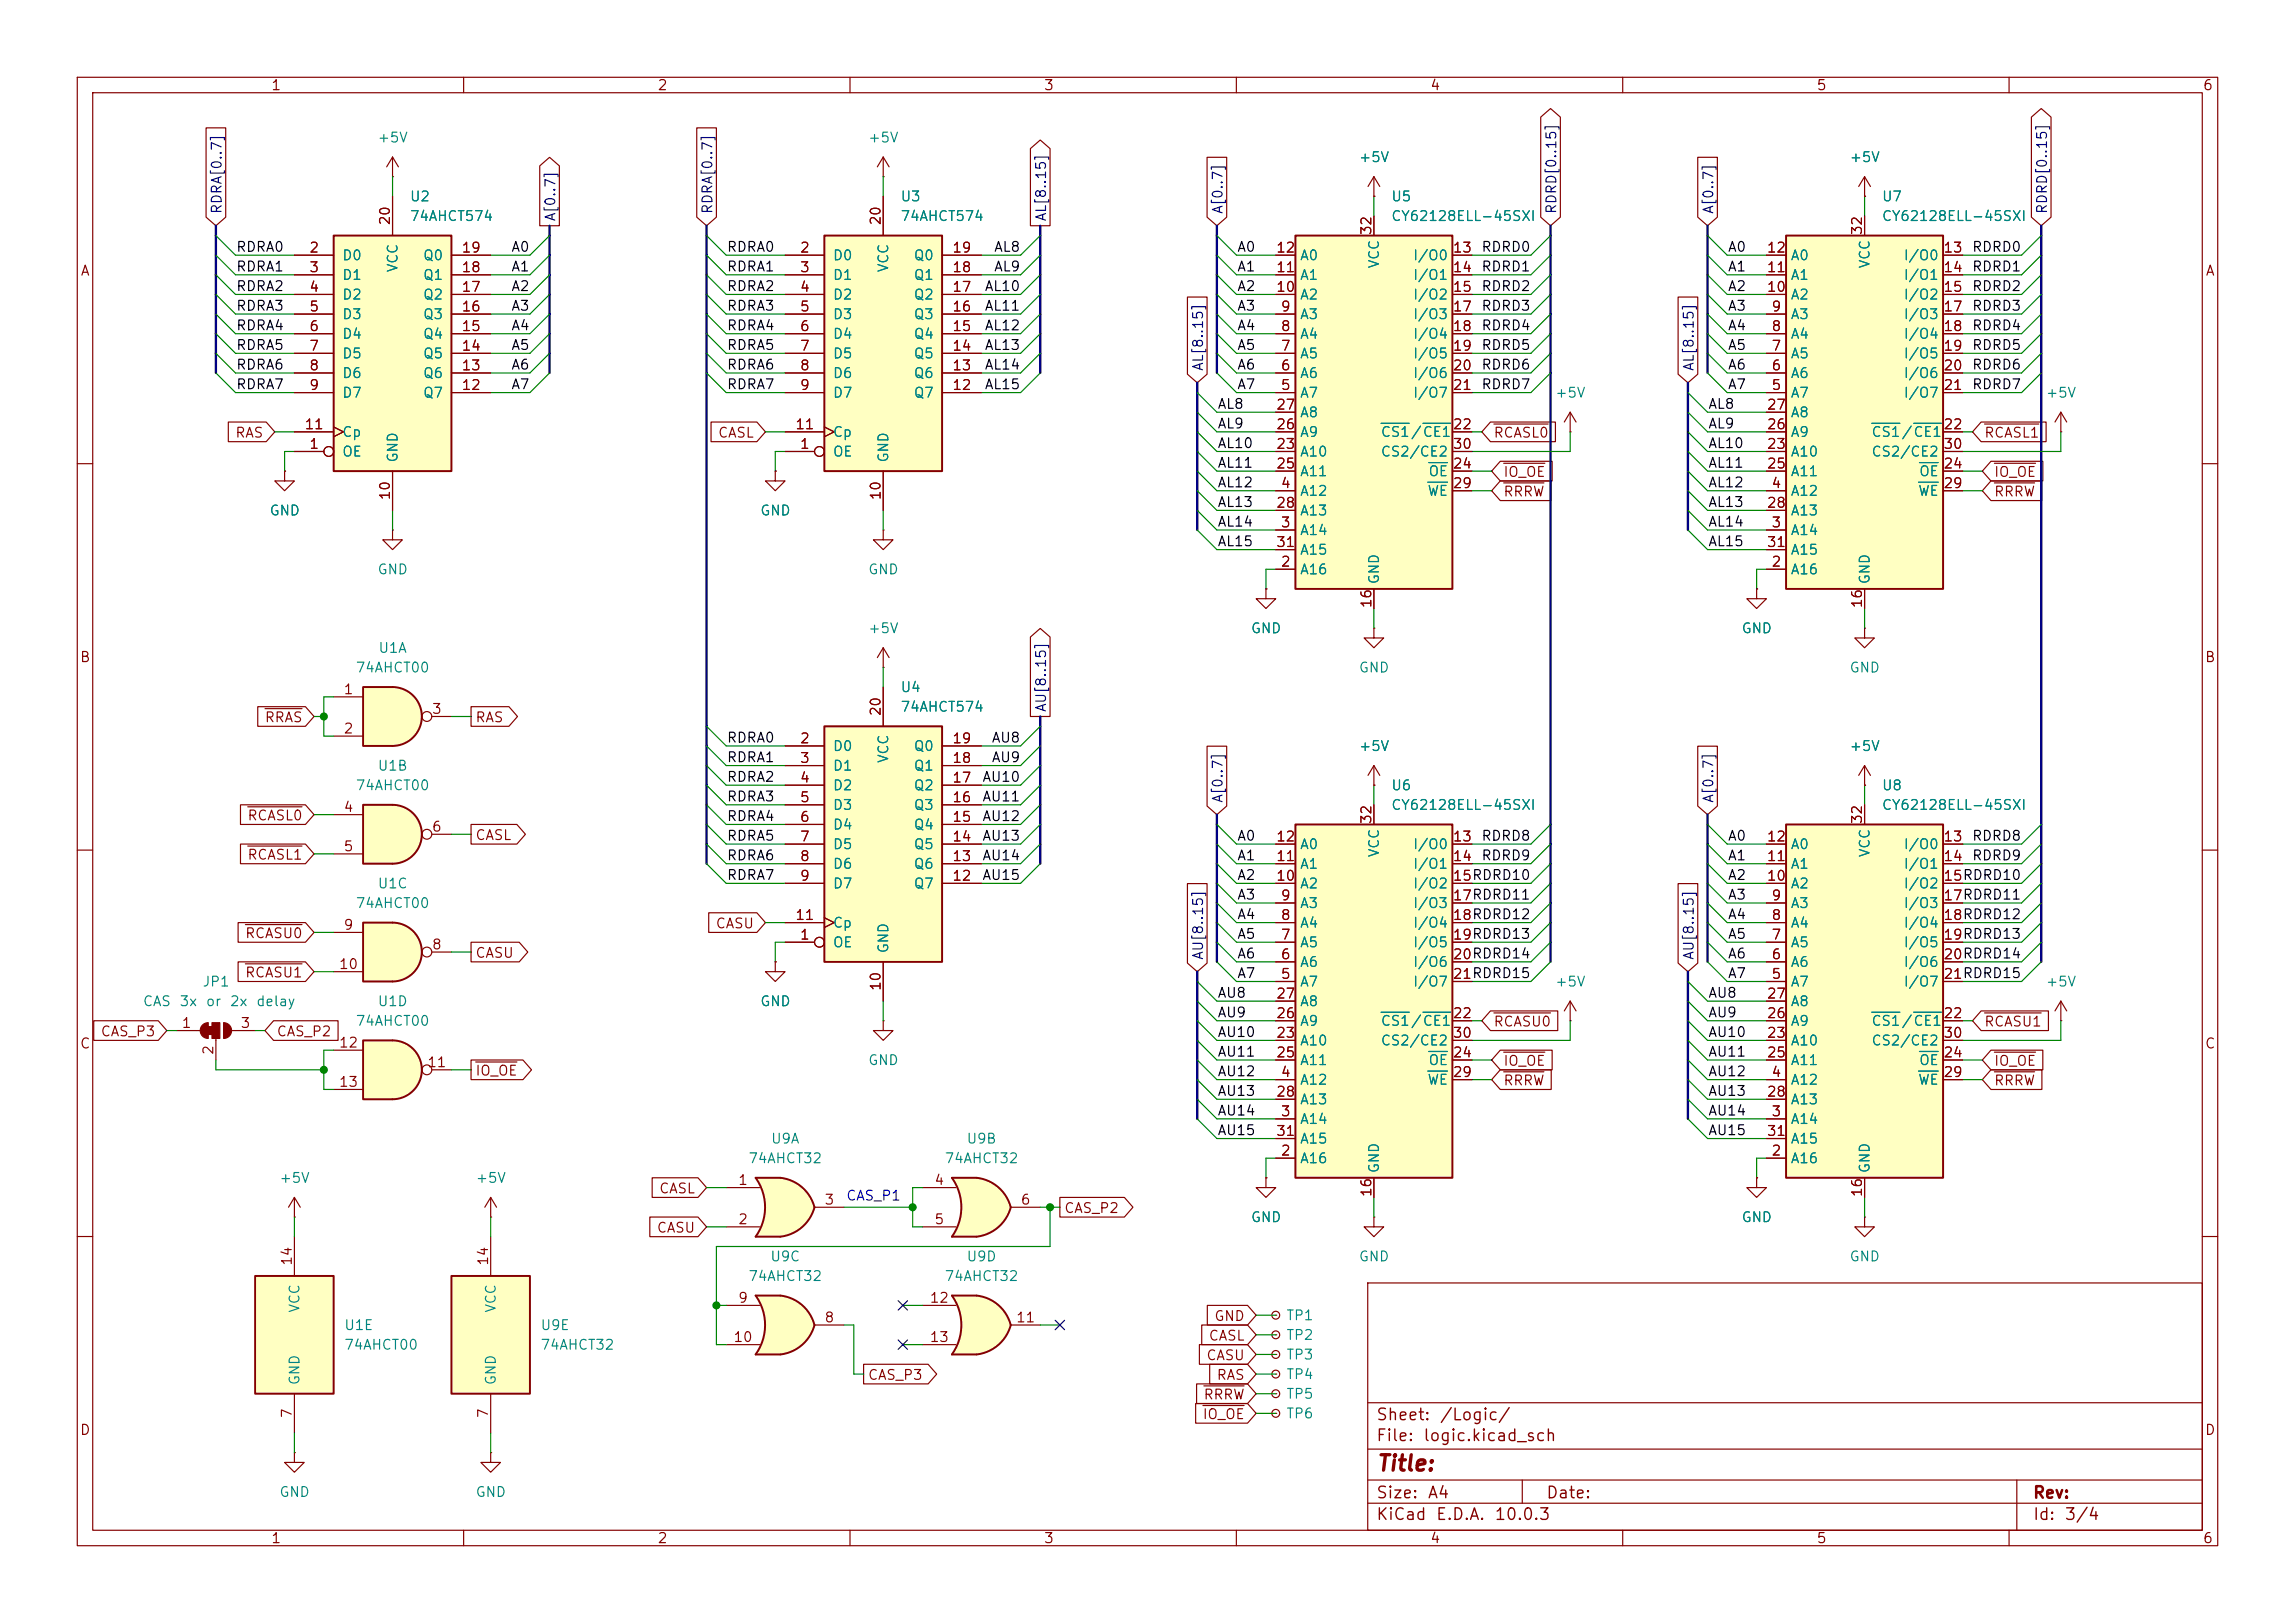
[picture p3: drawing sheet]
<svg xmlns="http://www.w3.org/2000/svg" width="297mm" height="210mm" viewBox="0 0 297 210" stroke-linecap="round" stroke-linejoin="round" font-family="sans-serif">
<defs><g id="words">
<text font-size="2" fill="#840000" x="178" y="190.8">Title:</text>
<g font-size="1.5" fill="#840000">
<text x="178" y="184.2">Sheet:</text>
<text x="186.2" y="184.2">/Logic/</text>
<text x="178" y="186.9">File:</text>
<text x="184.1" y="186.9">logic.kicad_sch</text>
<text x="178" y="197.1">KiCad</text>
<text x="178" y="194.3">Size:</text>
<text x="184.7" y="194.3">A4</text>
<text x="185.7" y="197.1">E.D.A.</text>
<text x="193.3" y="197.1">10.0.3</text>
<text x="200" y="194.3">Date:</text>
<text x="263" y="194.3">Rev:</text>
<text x="263" y="197.1">Id:</text>
<text x="267.1" y="197.1">3/4</text>
</g>
<g font-size="1.3" fill="#840000">
<text x="35" y="12">1</text>
<text x="85" y="12">2</text>
<text x="135" y="12">3</text>
<text x="185" y="12">4</text>
<text x="235" y="12">5</text>
<text x="285" y="12">6</text>
<text x="50.8" y="29.3" transform="rotate(-90 50.8 29.3)">20</text>
<text x="114.3" y="29.3" transform="rotate(-90 114.3 29.3)">20</text>
<text x="10.3" y="36">A</text>
<text x="39.9" y="33">2</text>
<text x="39.9" y="35.5">3</text>
<text x="59.6" y="35.5">18</text>
<text x="59.6" y="33">19</text>
<text x="103.4" y="33">2</text>
<text x="103.4" y="35.5">3</text>
<text x="123.1" y="35.5">18</text>
<text x="123.1" y="33">19</text>
<text x="165.1" y="35.5">11</text>
<text x="165.1" y="33">12</text>
<text x="177.8" y="30.5" transform="rotate(-90 177.8 30.5)">32</text>
<text x="187.9" y="33">13</text>
<text x="187.9" y="35.5">14</text>
<text x="228.6" y="35.5">11</text>
<text x="228.6" y="33">12</text>
<text x="241.3" y="30.5" transform="rotate(-90 241.3 30.5)">32</text>
<text x="251.4" y="33">13</text>
<text x="251.4" y="35.5">14</text>
<text x="285.3" y="36">A</text>
<text x="39.9" y="38.1">4</text>
<text x="39.9" y="40.6">5</text>
<text x="59.6" y="40.6">16</text>
<text x="59.6" y="38.1">17</text>
<text x="103.4" y="38.1">4</text>
<text x="103.4" y="40.6">5</text>
<text x="123.1" y="40.6">16</text>
<text x="123.1" y="38.1">17</text>
<text x="165.1" y="38.1">10</text>
<text x="165.7" y="40.6">9</text>
<text x="187.9" y="38.1">15</text>
<text x="187.9" y="40.6">17</text>
<text x="228.6" y="38.1">10</text>
<text x="229.2" y="40.6">9</text>
<text x="251.4" y="38.1">15</text>
<text x="251.4" y="40.6">17</text>
<text x="39.9" y="43.2">6</text>
<text x="39.9" y="45.7">7</text>
<text x="59.6" y="45.7">14</text>
<text x="59.6" y="43.2">15</text>
<text x="103.4" y="43.2">6</text>
<text x="103.4" y="45.7">7</text>
<text x="123.1" y="45.7">14</text>
<text x="123.1" y="43.2">15</text>
<text x="165.7" y="45.7">7</text>
<text x="165.7" y="43.2">8</text>
<text x="187.9" y="43.2">18</text>
<text x="187.9" y="45.7">19</text>
<text x="229.2" y="45.7">7</text>
<text x="229.2" y="43.2">8</text>
<text x="251.4" y="43.2">18</text>
<text x="251.4" y="45.7">19</text>
<text x="39.9" y="48.2">8</text>
<text x="39.9" y="50.8">9</text>
<text x="59.6" y="50.8">12</text>
<text x="59.6" y="48.2">13</text>
<text x="103.4" y="48.2">8</text>
<text x="103.4" y="50.8">9</text>
<text x="123.1" y="50.8">12</text>
<text x="123.1" y="48.2">13</text>
<text x="165.1" y="53.3">27</text>
<text x="165.7" y="50.8">5</text>
<text x="165.7" y="48.2">6</text>
<text x="187.9" y="48.2">20</text>
<text x="187.9" y="50.8">21</text>
<text x="228.6" y="53.3">27</text>
<text x="229.2" y="50.8">5</text>
<text x="229.2" y="48.2">6</text>
<text x="251.4" y="48.2">20</text>
<text x="251.4" y="50.8">21</text>
<text x="30.4" y="56.9">RAS</text>
<text x="39.3" y="55.9">11</text>
<text x="39.9" y="58.4">1</text>
<text x="92.8" y="56.9">CASL</text>
<text x="102.8" y="55.9">11</text>
<text x="103.4" y="58.4">1</text>
<text x="165.1" y="58.4">23</text>
<text x="165.1" y="55.9">26</text>
<text x="187.9" y="55.9">22</text>
<text x="187.9" y="58.4">30</text>
<text x="193.2" y="56.9">RCASL0</text>
<text x="228.6" y="58.4">23</text>
<text x="228.6" y="55.9">26</text>
<text x="251.4" y="55.9">22</text>
<text x="251.4" y="58.4">30</text>
<text x="256.7" y="56.9">RCASL1</text>
<text x="50.8" y="64.8" transform="rotate(-90 50.8 64.8)">10</text>
<text x="114.3" y="64.8" transform="rotate(-90 114.3 64.8)">10</text>
<text x="165.1" y="60.9">25</text>
<text x="165.7" y="63.5">4</text>
<text x="187.9" y="60.9">24</text>
<text x="187.9" y="63.5">29</text>
<text x="194.5" y="62">IO_OE</text>
<text x="194.5" y="64.6">RRRW</text>
<text x="228.6" y="60.9">25</text>
<text x="229.2" y="63.5">4</text>
<text x="251.4" y="60.9">24</text>
<text x="251.4" y="63.5">29</text>
<text x="258" y="64.6">RRRW</text>
<text x="258" y="62">IO_OE</text>
<text x="165.1" y="66">28</text>
<text x="165.1" y="71.1">31</text>
<text x="165.7" y="68.6">3</text>
<text x="228.6" y="66">28</text>
<text x="228.6" y="71.1">31</text>
<text x="229.2" y="68.6">3</text>
<text x="165.7" y="73.6">2</text>
<text x="229.2" y="73.6">2</text>
<text x="177.8" y="78.8" transform="rotate(-90 177.8 78.8)">16</text>
<text x="241.3" y="78.8" transform="rotate(-90 241.3 78.8)">16</text>
<text x="10.3" y="86">B</text>
<text x="285.3" y="86">B</text>
<text x="34.2" y="93.8">RRAS</text>
<text x="44.4" y="90.1">1</text>
<text x="44.4" y="95.2">2</text>
<text x="55.8" y="92.7">3</text>
<text x="61.4" y="93.8">RAS</text>
<text x="114.3" y="92.8" transform="rotate(-90 114.3 92.8)">20</text>
<text x="103.4" y="96.5">2</text>
<text x="103.4" y="99">3</text>
<text x="103.4" y="101.6">4</text>
<text x="123.1" y="101.6">17</text>
<text x="123.1" y="99">18</text>
<text x="123.1" y="96.5">19</text>
<text x="31.9" y="106.5">RCASL0</text>
<text x="44.4" y="105.4">4</text>
<text x="55.8" y="107.9">6</text>
<text x="103.4" y="104.1">5</text>
<text x="103.4" y="106.7">6</text>
<text x="123.1" y="106.7">15</text>
<text x="123.1" y="104.1">16</text>
<text x="177.8" y="106.7" transform="rotate(-90 177.8 106.7)">32</text>
<text x="241.3" y="106.7" transform="rotate(-90 241.3 106.7)">32</text>
<text x="31.9" y="111.6">RCASL1</text>
<text x="44.4" y="110.5">5</text>
<text x="61.4" y="109">CASL</text>
<text x="103.4" y="109.2">7</text>
<text x="103.4" y="111.7">8</text>
<text x="123.1" y="111.7">13</text>
<text x="123.1" y="109.2">14</text>
<text x="165.1" y="111.7">11</text>
<text x="165.1" y="109.2">12</text>
<text x="187.9" y="109.2">13</text>
<text x="187.9" y="111.7">14</text>
<text x="228.6" y="111.7">11</text>
<text x="228.6" y="109.2">12</text>
<text x="251.4" y="109.2">13</text>
<text x="251.4" y="111.7">14</text>
<text x="102.8" y="119.4">11</text>
<text x="103.4" y="114.3">9</text>
<text x="123.1" y="114.3">12</text>
<text x="165.1" y="114.3">10</text>
<text x="165.7" y="119.4">8</text>
<text x="165.7" y="116.8">9</text>
<text x="187.9" y="114.3">15RDRD10</text>
<text x="187.9" y="116.8">17RDRD11</text>
<text x="187.9" y="119.4">18RDRD12</text>
<text x="187.9" y="114.3">15</text>
<text x="187.9" y="116.8">17</text>
<text x="187.9" y="119.4">18</text>
<text x="228.6" y="114.3">10</text>
<text x="229.2" y="119.4">8</text>
<text x="229.2" y="116.8">9</text>
<text x="251.4" y="114.3">15RDRD10</text>
<text x="251.4" y="116.8">17RDRD11</text>
<text x="251.4" y="119.4">18RDRD12</text>
<text x="251.4" y="114.3">15</text>
<text x="251.4" y="116.8">17</text>
<text x="251.4" y="119.4">18</text>
<text x="31.6" y="121.7">RCASU0</text>
<text x="43.8" y="125.7">10</text>
<text x="44.4" y="120.6">9</text>
<text x="55.8" y="123.2">8</text>
<text x="61.4" y="124.3">CASU</text>
<text x="92.5" y="120.4">CASU</text>
<text x="103.4" y="121.9">1</text>
<text x="165.7" y="124.4">6</text>
<text x="165.7" y="121.9">7</text>
<text x="187.9" y="121.9">19RDRD13</text>
<text x="187.9" y="124.4">20RDRD14</text>
<text x="187.9" y="121.9">19</text>
<text x="187.9" y="124.4">20</text>
<text x="229.2" y="124.4">6</text>
<text x="229.2" y="121.9">7</text>
<text x="251.4" y="121.9">19RDRD13</text>
<text x="251.4" y="124.4">20RDRD14</text>
<text x="251.4" y="121.9">19</text>
<text x="251.4" y="124.4">20</text>
<text x="31.6" y="126.8">RCASU1</text>
<text x="114.3" y="128.3" transform="rotate(-90 114.3 128.3)">10</text>
<text x="165.1" y="129.5">27</text>
<text x="165.7" y="127">5</text>
<text x="187.9" y="127">21RDRD15</text>
<text x="187.9" y="127">21</text>
<text x="228.6" y="129.5">27</text>
<text x="229.2" y="127">5</text>
<text x="251.4" y="127">21RDRD15</text>
<text x="251.4" y="127">21</text>
<text x="10.3" y="136">C</text>
<text x="12.9" y="134.4">CAS_P3</text>
<text x="23.4" y="133.3">1</text>
<text x="27.9" y="136.6" transform="rotate(-90 27.9 136.6)">2</text>
<text x="31" y="133.3">3</text>
<text x="35.7" y="134.4">CAS_P2</text>
<text x="43.8" y="135.9">12</text>
<text x="165.1" y="134.6">23</text>
<text x="165.1" y="137.1">25</text>
<text x="165.1" y="132.1">26</text>
<text x="187.9" y="132.1">22</text>
<text x="187.9" y="137.1">24</text>
<text x="187.9" y="134.6">30</text>
<text x="193.2" y="133.1">RCASU0</text>
<text x="228.6" y="134.6">23</text>
<text x="228.6" y="137.1">25</text>
<text x="228.6" y="132.1">26</text>
<text x="251.4" y="132.1">22</text>
<text x="251.4" y="137.1">24</text>
<text x="251.4" y="134.6">30</text>
<text x="256.7" y="133.1">RCASU1</text>
<text x="285.3" y="136">C</text>
<text x="43.8" y="140.9">13</text>
<text x="55.2" y="138.4">11</text>
<text x="61.4" y="139.5">IO_OE</text>
<text x="165.1" y="142.2">28</text>
<text x="165.7" y="139.7">4</text>
<text x="187.9" y="139.7">29</text>
<text x="194.5" y="140.8">RRRW</text>
<text x="194.5" y="138.2">IO_OE</text>
<text x="228.6" y="142.2">28</text>
<text x="229.2" y="139.7">4</text>
<text x="251.4" y="139.7">29</text>
<text x="258" y="138.2">IO_OE</text>
<text x="258" y="140.8">RRRW</text>
<text x="165.1" y="147.3">31</text>
<text x="165.7" y="149.8">2</text>
<text x="165.7" y="144.8">3</text>
<text x="228.6" y="147.3">31</text>
<text x="229.2" y="149.8">2</text>
<text x="229.2" y="144.8">3</text>
<text x="85.2" y="154.7">CASL</text>
<text x="95.4" y="153.6">1</text>
<text x="120.8" y="153.6">4</text>
<text x="177.8" y="155" transform="rotate(-90 177.8 155)">16</text>
<text x="241.3" y="155" transform="rotate(-90 241.3 155)">16</text>
<text x="84.9" y="159.8">CASU</text>
<text x="95.4" y="158.7">2</text>
<text x="106.6" y="156.2">3</text>
<text x="120.8" y="158.7">5</text>
<text x="132" y="156.2">6</text>
<text x="137.6" y="157.3">CAS_P2</text>
<text x="38.1" y="163.9" transform="rotate(-90 38.1 163.9)">14</text>
<text x="63.5" y="163.9" transform="rotate(-90 63.5 163.9)">14</text>
<text x="94.8" y="174">10</text>
<text x="95.4" y="168.9">9</text>
<text x="106.6" y="171.4">8</text>
<text x="120.2" y="168.9">12</text>
<text x="120.2" y="174">13</text>
<text x="131.4" y="171.4">11</text>
<text x="156.3" y="173.8">CASL</text>
<text x="157.1" y="171.2">GND</text>
<text x="112.2" y="178.9">CAS_P3</text>
<text x="156" y="176.3">CASU</text>
<text x="157.4" y="178.9">RAS</text>
<text x="10.3" y="186">D</text>
<text x="38.1" y="183.6" transform="rotate(-90 38.1 183.6)">7</text>
<text x="63.5" y="183.6" transform="rotate(-90 63.5 183.6)">7</text>
<text x="155.5" y="183.9">IO_OE</text>
<text x="155.7" y="181.4">RRRW</text>
<text x="285.3" y="186">D</text>
<text x="35" y="200">1</text>
<text x="85" y="200">2</text>
<text x="135" y="200">3</text>
<text x="185" y="200">4</text>
<text x="235" y="200">5</text>
<text x="285" y="200">6</text>
</g>
<g font-size="1.3" fill="#008484">
<text x="48.8" y="18.8">+5V</text>
<text x="112.3" y="18.8">+5V</text>
<text x="175.8" y="21.3">+5V</text>
<text x="239.3" y="21.3">+5V</text>
<text x="53" y="26.4">U2</text>
<text x="53" y="28.9">74AHCT574</text>
<text x="116.5" y="26.4">U3</text>
<text x="116.5" y="28.9">74AHCT574</text>
<text x="180" y="28.9">CY62128ELL-45SXI</text>
<text x="180" y="26.4">U5</text>
<text x="243.5" y="28.9">CY62128ELL-45SXI</text>
<text x="243.5" y="26.4">U7</text>
<text x="44.2" y="34">D0</text>
<text x="51.8" y="35.3" transform="rotate(-90 51.8 35.3)">VCC</text>
<text x="54.7" y="34">Q0</text>
<text x="107.7" y="34">D0</text>
<text x="115.3" y="35.3" transform="rotate(-90 115.3 35.3)">VCC</text>
<text x="118.2" y="34">Q0</text>
<text x="168.1" y="34">A0</text>
<text x="178.8" y="34.8" transform="rotate(-90 178.8 34.8)">VCC</text>
<text x="182.8" y="34">I/O0</text>
<text x="231.6" y="34">A0</text>
<text x="242.3" y="34.8" transform="rotate(-90 242.3 34.8)">VCC</text>
<text x="246.3" y="34">I/O0</text>
<text x="44.2" y="36.5">D1</text>
<text x="44.2" y="39.1">D2</text>
<text x="44.2" y="41.6">D3</text>
<text x="54.7" y="41.6">Q3</text>
<text x="54.7" y="39.1">Q2</text>
<text x="54.7" y="36.5">Q1</text>
<text x="107.7" y="36.5">D1</text>
<text x="107.7" y="39.1">D2</text>
<text x="107.7" y="41.6">D3</text>
<text x="118.2" y="41.6">Q3</text>
<text x="118.2" y="39.1">Q2</text>
<text x="118.2" y="36.5">Q1</text>
<text x="168.1" y="41.6">A3</text>
<text x="168.1" y="39.1">A2</text>
<text x="168.1" y="36.5">A1</text>
<text x="182.8" y="36.5">I/O1</text>
<text x="182.8" y="39.1">I/O2</text>
<text x="182.8" y="41.6">I/O3</text>
<text x="231.6" y="41.6">A3</text>
<text x="231.6" y="39.1">A2</text>
<text x="231.6" y="36.5">A1</text>
<text x="246.3" y="36.5">I/O1</text>
<text x="246.3" y="39.1">I/O2</text>
<text x="246.3" y="41.6">I/O3</text>
<text x="44.2" y="44.2">D4</text>
<text x="44.2" y="46.7">D5</text>
<text x="54.7" y="46.7">Q5</text>
<text x="54.7" y="44.2">Q4</text>
<text x="107.7" y="44.2">D4</text>
<text x="107.7" y="46.7">D5</text>
<text x="118.2" y="46.7">Q5</text>
<text x="118.2" y="44.2">Q4</text>
<text x="168.1" y="46.7">A5</text>
<text x="168.1" y="44.2">A4</text>
<text x="182.8" y="44.2">I/O4</text>
<text x="182.8" y="46.7">I/O5</text>
<text x="231.6" y="46.7">A5</text>
<text x="231.6" y="44.2">A4</text>
<text x="246.3" y="44.2">I/O4</text>
<text x="246.3" y="46.7">I/O5</text>
<text x="44.2" y="49.2">D6</text>
<text x="44.2" y="51.8">D7</text>
<text x="54.7" y="51.8">Q7</text>
<text x="54.7" y="49.2">Q6</text>
<text x="107.7" y="49.2">D6</text>
<text x="107.7" y="51.8">D7</text>
<text x="118.2" y="51.8">Q7</text>
<text x="118.2" y="49.2">Q6</text>
<text x="168.1" y="51.8">A7</text>
<text x="168.1" y="49.2">A6</text>
<text x="182.8" y="49.2">I/O6</text>
<text x="182.8" y="51.8">I/O7</text>
<text x="201.2" y="51.8">+5V</text>
<text x="231.6" y="51.8">A7</text>
<text x="231.6" y="49.2">A6</text>
<text x="246.3" y="49.2">I/O6</text>
<text x="246.3" y="51.8">I/O7</text>
<text x="264.7" y="51.8">+5V</text>
<text x="44.2" y="59.4">OE</text>
<text x="44.2" y="56.9">Cp</text>
<text x="51.8" y="59.9" transform="rotate(-90 51.8 59.9)">GND</text>
<text x="107.7" y="59.4">OE</text>
<text x="107.7" y="56.9">Cp</text>
<text x="115.3" y="59.9" transform="rotate(-90 115.3 59.9)">GND</text>
<text x="168.1" y="59.4">A10</text>
<text x="168.1" y="56.9">A9</text>
<text x="168.1" y="54.3">A8</text>
<text x="178.6" y="56.9">CS1/CE1</text>
<text x="178.6" y="59.4">CS2/CE2</text>
<text x="231.6" y="59.4">A10</text>
<text x="231.6" y="56.9">A9</text>
<text x="231.6" y="54.3">A8</text>
<text x="242.1" y="56.9">CS1/CE1</text>
<text x="242.1" y="59.4">CS2/CE2</text>
<text x="168.1" y="64.5">A12</text>
<text x="168.1" y="61.9">A11</text>
<text x="184.6" y="64.5">WE</text>
<text x="184.8" y="61.9">OE</text>
<text x="231.6" y="64.5">A12</text>
<text x="231.6" y="61.9">A11</text>
<text x="248.1" y="64.5">WE</text>
<text x="248.3" y="61.9">OE</text>
<text x="34.8" y="67">GND</text>
<text x="98.3" y="67">GND</text>
<text x="168.1" y="69.6">A14</text>
<text x="168.1" y="67">A13</text>
<text x="231.6" y="69.6">A14</text>
<text x="231.6" y="67">A13</text>
<text x="48.8" y="74.6">GND</text>
<text x="112.3" y="74.6">GND</text>
<text x="168.1" y="74.6">A16</text>
<text x="168.1" y="72.1">A15</text>
<text x="178.8" y="75.7" transform="rotate(-90 178.8 75.7)">GND</text>
<text x="231.6" y="74.6">A16</text>
<text x="231.6" y="72.1">A15</text>
<text x="242.3" y="75.7" transform="rotate(-90 242.3 75.7)">GND</text>
<text x="112.3" y="82.3">+5V</text>
<text x="161.8" y="82.3">GND</text>
<text x="225.3" y="82.3">GND</text>
<text x="45.9" y="87.3">74AHCT00</text>
<text x="48.9" y="84.8">U1A</text>
<text x="116.5" y="89.9">U4</text>
<text x="175.8" y="87.3">GND</text>
<text x="239.3" y="87.3">GND</text>
<text x="116.5" y="92.4">74AHCT574</text>
<text x="48.8" y="100">U1B</text>
<text x="107.7" y="97.5">D0</text>
<text x="107.7" y="100">D1</text>
<text x="115.3" y="98.8" transform="rotate(-90 115.3 98.8)">VCC</text>
<text x="118.2" y="100">Q1</text>
<text x="118.2" y="97.5">Q0</text>
<text x="175.8" y="97.5">+5V</text>
<text x="239.3" y="97.5">+5V</text>
<text x="45.9" y="102.6">74AHCT00</text>
<text x="107.7" y="102.6">D2</text>
<text x="107.7" y="105.1">D3</text>
<text x="107.7" y="107.7">D4</text>
<text x="118.2" y="107.7">Q4</text>
<text x="118.2" y="105.1">Q3</text>
<text x="118.2" y="102.6">Q2</text>
<text x="180" y="105.1">CY62128ELL-45SXI</text>
<text x="180" y="102.6">U6</text>
<text x="243.5" y="105.1">CY62128ELL-45SXI</text>
<text x="243.5" y="102.6">U8</text>
<text x="107.7" y="110.2">D5</text>
<text x="107.7" y="112.7">D6</text>
<text x="118.2" y="112.7">Q6</text>
<text x="118.2" y="110.2">Q5</text>
<text x="168.1" y="112.7">A1</text>
<text x="168.1" y="110.2">A0</text>
<text x="178.8" y="111" transform="rotate(-90 178.8 111)">VCC</text>
<text x="182.8" y="110.2">I/O0</text>
<text x="182.8" y="112.7">I/O1</text>
<text x="231.6" y="112.7">A1</text>
<text x="231.6" y="110.2">A0</text>
<text x="242.3" y="111" transform="rotate(-90 242.3 111)">VCC</text>
<text x="246.3" y="110.2">I/O0</text>
<text x="246.3" y="112.7">I/O1</text>
<text x="45.9" y="117.8">74AHCT00</text>
<text x="48.8" y="115.3">U1C</text>
<text x="107.7" y="115.3">D7</text>
<text x="118.2" y="115.3">Q7</text>
<text x="168.1" y="117.8">A3</text>
<text x="168.1" y="115.3">A2</text>
<text x="182.8" y="115.3">I/O2</text>
<text x="182.8" y="117.8">I/O3</text>
<text x="231.6" y="117.8">A3</text>
<text x="231.6" y="115.3">A2</text>
<text x="246.3" y="115.3">I/O2</text>
<text x="246.3" y="117.8">I/O3</text>
<text x="107.7" y="122.9">OE</text>
<text x="107.7" y="120.4">Cp</text>
<text x="115.3" y="123.4" transform="rotate(-90 115.3 123.4)">GND</text>
<text x="168.1" y="125.4">A6</text>
<text x="168.1" y="122.9">A5</text>
<text x="168.1" y="120.4">A4</text>
<text x="182.8" y="120.4">I/O4</text>
<text x="182.8" y="122.9">I/O5</text>
<text x="182.8" y="125.4">I/O6</text>
<text x="231.6" y="125.4">A6</text>
<text x="231.6" y="122.9">A5</text>
<text x="231.6" y="120.4">A4</text>
<text x="246.3" y="120.4">I/O4</text>
<text x="246.3" y="122.9">I/O5</text>
<text x="246.3" y="125.4">I/O6</text>
<text x="18.4" y="130.5">CAS</text>
<text x="23.1" y="130.5">3x</text>
<text x="26.1" y="128">JP1</text>
<text x="26.6" y="130.5">or</text>
<text x="29.7" y="130.5">2x</text>
<text x="33.1" y="130.5">delay</text>
<text x="48.8" y="130.5">U1D</text>
<text x="98.3" y="130.5">GND</text>
<text x="168.1" y="128">A7</text>
<text x="168.1" y="130.5">A8</text>
<text x="182.8" y="128">I/O7</text>
<text x="201.2" y="128">+5V</text>
<text x="231.6" y="128">A7</text>
<text x="231.6" y="130.5">A8</text>
<text x="246.3" y="128">I/O7</text>
<text x="264.7" y="128">+5V</text>
<text x="45.9" y="133.1">74AHCT00</text>
<text x="168.1" y="135.6">A10</text>
<text x="168.1" y="133.1">A9</text>
<text x="178.6" y="133.1">CS1/CE1</text>
<text x="178.6" y="135.6">CS2/CE2</text>
<text x="231.6" y="135.6">A10</text>
<text x="231.6" y="133.1">A9</text>
<text x="242.1" y="133.1">CS1/CE1</text>
<text x="242.1" y="135.6">CS2/CE2</text>
<text x="112.3" y="138.1">GND</text>
<text x="168.1" y="140.7">A12</text>
<text x="168.1" y="138.1">A11</text>
<text x="168.1" y="143.2">A13</text>
<text x="184.6" y="140.7">WE</text>
<text x="184.8" y="138.1">OE</text>
<text x="231.6" y="140.7">A12</text>
<text x="231.6" y="138.1">A11</text>
<text x="231.6" y="143.2">A13</text>
<text x="248.1" y="140.7">WE</text>
<text x="248.3" y="138.1">OE</text>
<text x="99.7" y="148.3">U9A</text>
<text x="125" y="148.3">U9B</text>
<text x="168.1" y="145.8">A14</text>
<text x="168.1" y="148.3">A15</text>
<text x="231.6" y="145.8">A14</text>
<text x="231.6" y="148.3">A15</text>
<text x="36.1" y="153.4">+5V</text>
<text x="61.5" y="153.4">+5V</text>
<text x="96.8" y="150.8">74AHCT32</text>
<text x="122.2" y="150.8">74AHCT32</text>
<text x="168.1" y="150.8">A16</text>
<text x="178.8" y="151.9" transform="rotate(-90 178.8 151.9)">GND</text>
<text x="231.6" y="150.8">A16</text>
<text x="242.3" y="151.9" transform="rotate(-90 242.3 151.9)">GND</text>
<text x="161.8" y="158.5">GND</text>
<text x="225.3" y="158.5">GND</text>
<text x="96.8" y="166.1">74AHCT32</text>
<text x="99.6" y="163.5">U9C</text>
<text x="122.2" y="166.1">74AHCT32</text>
<text x="125" y="163.5">U9D</text>
<text x="175.8" y="163.5">GND</text>
<text x="239.3" y="163.5">GND</text>
<text x="39.1" y="169.9" transform="rotate(-90 39.1 169.9)">VCC</text>
<text x="44.5" y="172.4">U1E</text>
<text x="64.5" y="169.9" transform="rotate(-90 64.5 169.9)">VCC</text>
<text x="69.9" y="172.4">U9E</text>
<text x="166.4" y="173.7">TP2</text>
<text x="166.4" y="171.2">TP1</text>
<text x="39.1" y="179.3" transform="rotate(-90 39.1 179.3)">GND</text>
<text x="44.5" y="175">74AHCT00</text>
<text x="64.5" y="179.3" transform="rotate(-90 64.5 179.3)">GND</text>
<text x="69.9" y="175">74AHCT32</text>
<text x="166.4" y="178.8">TP4</text>
<text x="166.4" y="176.2">TP3</text>
<text x="166.4" y="183.9">TP6</text>
<text x="166.4" y="181.3">TP5</text>
<text x="36.1" y="194">GND</text>
<text x="61.5" y="194">GND</text>
</g>
<g font-size="1.3" fill="#000084">
<text x="29" y="27.8" transform="rotate(-90 29 27.8)">RDRA[0..7]</text>
<text x="72.2" y="28.7" transform="rotate(-90 72.2 28.7)">A[0..7]</text>
<text x="92.5" y="27.8" transform="rotate(-90 92.5 27.8)">RDRA[0..7]</text>
<text x="135.7" y="28.7" transform="rotate(-90 135.7 28.7)">AL[8..15]</text>
<text x="158.5" y="27.8" transform="rotate(-90 158.5 27.8)">A[0..7]</text>
<text x="201.7" y="27.8" transform="rotate(-90 201.7 27.8)">RDRD[0..15]</text>
<text x="222" y="27.8" transform="rotate(-90 222 27.8)">A[0..7]</text>
<text x="265.2" y="27.8" transform="rotate(-90 265.2 27.8)">RDRD[0..15]</text>
<text x="156" y="48.1" transform="rotate(-90 156 48.1)">AL[8..15]</text>
<text x="219.5" y="48.1" transform="rotate(-90 219.5 48.1)">AL[8..15]</text>
<text x="135.7" y="92.2" transform="rotate(-90 135.7 92.2)">AU[8..15]</text>
<text x="158.5" y="104" transform="rotate(-90 158.5 104)">A[0..7]</text>
<text x="222" y="104" transform="rotate(-90 222 104)">A[0..7]</text>
<text x="156" y="124.3" transform="rotate(-90 156 124.3)">AU[8..15]</text>
<text x="219.5" y="124.3" transform="rotate(-90 219.5 124.3)">AU[8..15]</text>
</g>
<g font-size="1.3">
<text x="30.5" y="32.9">RDRA0</text>
<text x="30.5" y="35.4">RDRA1</text>
<text x="66.1" y="35.4">A1</text>
<text x="66.1" y="32.9">A0</text>
<text x="94" y="35.4">RDRA1</text>
<text x="94" y="32.9">RDRA0</text>
<text x="128.6" y="35.4">AL9</text>
<text x="128.6" y="32.9">AL8</text>
<text x="160" y="35.4">A1</text>
<text x="160" y="32.9">A0</text>
<text x="191.6" y="32.9">RDRD0</text>
<text x="191.6" y="35.4">RDRD1</text>
<text x="223.5" y="32.9">A0</text>
<text x="223.5" y="35.4">A1</text>
<text x="255.1" y="32.9">RDRD0</text>
<text x="255.1" y="35.4">RDRD1</text>
<text x="30.5" y="38">RDRA2</text>
<text x="30.5" y="40.5">RDRA3</text>
<text x="66.1" y="40.5">A3</text>
<text x="66.1" y="38">A2</text>
<text x="94" y="40.5">RDRA3</text>
<text x="94" y="38">RDRA2</text>
<text x="127.3" y="38">AL10</text>
<text x="127.3" y="40.5">AL11</text>
<text x="160" y="38">A2</text>
<text x="160" y="40.5">A3</text>
<text x="191.6" y="40.5">RDRD3</text>
<text x="191.6" y="38">RDRD2</text>
<text x="223.5" y="38">A2</text>
<text x="223.5" y="40.5">A3</text>
<text x="255.1" y="38">RDRD2</text>
<text x="255.1" y="40.5">RDRD3</text>
<text x="30.5" y="43.1">RDRA4</text>
<text x="30.5" y="45.6">RDRA5</text>
<text x="66.1" y="43.1">A4</text>
<text x="66.1" y="45.6">A5</text>
<text x="94" y="43.1">RDRA4</text>
<text x="94" y="45.6">RDRA5</text>
<text x="127.3" y="45.6">AL13</text>
<text x="127.3" y="43.1">AL12</text>
<text x="160" y="45.6">A5</text>
<text x="160" y="43.1">A4</text>
<text x="191.6" y="43.1">RDRD4</text>
<text x="191.6" y="45.6">RDRD5</text>
<text x="223.5" y="45.6">A5</text>
<text x="223.5" y="43.1">A4</text>
<text x="255.1" y="45.6">RDRD5</text>
<text x="255.1" y="43.1">RDRD4</text>
<text x="30.5" y="48.1">RDRA6</text>
<text x="30.5" y="50.7">RDRA7</text>
<text x="66.1" y="50.7">A7</text>
<text x="66.1" y="48.1">A6</text>
<text x="94" y="50.7">RDRA7</text>
<text x="94" y="48.1">RDRA6</text>
<text x="127.3" y="50.7">AL15</text>
<text x="127.3" y="48.1">AL14</text>
<text x="157.5" y="53.2">AL8</text>
<text x="160" y="50.7">A7</text>
<text x="160" y="48.1">A6</text>
<text x="191.6" y="50.7">RDRD7</text>
<text x="191.6" y="48.1">RDRD6</text>
<text x="221" y="53.2">AL8</text>
<text x="223.5" y="50.7">A7</text>
<text x="223.5" y="48.1">A6</text>
<text x="255.1" y="48.1">RDRD6</text>
<text x="255.1" y="50.7">RDRD7</text>
<text x="157.5" y="55.8">AL9</text>
<text x="157.5" y="58.3">AL10</text>
<text x="221" y="55.8">AL9</text>
<text x="221" y="58.3">AL10</text>
<text x="157.5" y="65.9">AL13</text>
<text x="157.5" y="63.4">AL12</text>
<text x="157.5" y="60.8">AL11</text>
<text x="221" y="65.9">AL13</text>
<text x="221" y="60.8">AL11</text>
<text x="221" y="63.4">AL12</text>
<text x="157.5" y="71">AL15</text>
<text x="157.5" y="68.5">AL14</text>
<text x="221" y="71">AL15</text>
<text x="221" y="68.5">AL14</text>
<text x="94" y="98.9">RDRA1</text>
<text x="94" y="101.5">RDRA2</text>
<text x="94" y="96.4">RDRA0</text>
<text x="127" y="101.5">AU10</text>
<text x="128.2" y="98.9">AU9</text>
<text x="128.2" y="96.4">AU8</text>
<text x="94" y="104">RDRA3</text>
<text x="94" y="106.6">RDRA4</text>
<text x="127" y="104">AU11</text>
<text x="127" y="106.6">AU12</text>
<text x="94" y="109.1">RDRA5</text>
<text x="94" y="111.6">RDRA6</text>
<text x="127" y="109.1">AU13</text>
<text x="127" y="111.6">AU14</text>
<text x="160" y="109.1">A0</text>
<text x="160" y="111.6">A1</text>
<text x="191.6" y="109.1">RDRD8</text>
<text x="191.6" y="111.6">RDRD9</text>
<text x="223.5" y="111.6">A1</text>
<text x="223.5" y="109.1">A0</text>
<text x="255.1" y="109.1">RDRD8</text>
<text x="255.1" y="111.6">RDRD9</text>
<text x="94" y="114.2">RDRA7</text>
<text x="127" y="114.2">AU15</text>
<text x="160" y="116.7">A3</text>
<text x="160" y="114.2">A2</text>
<text x="160" y="119.3">A4</text>
<text x="223.5" y="114.2">A2</text>
<text x="223.5" y="119.3">A4</text>
<text x="223.5" y="116.7">A3</text>
<text x="160" y="121.8">A5</text>
<text x="160" y="124.3">A6</text>
<text x="223.5" y="121.8">A5</text>
<text x="223.5" y="124.3">A6</text>
<text x="157.5" y="129.4">AU8</text>
<text x="157.5" y="132">AU9</text>
<text x="160" y="126.9">A7</text>
<text x="221" y="132">AU9</text>
<text x="221" y="129.4">AU8</text>
<text x="223.5" y="126.9">A7</text>
<text x="157.5" y="134.5">AU10</text>
<text x="157.5" y="137">AU11</text>
<text x="221" y="137">AU11</text>
<text x="221" y="134.5">AU10</text>
<text x="157.5" y="142.1">AU13</text>
<text x="157.5" y="139.6">AU12</text>
<text x="221" y="139.6">AU12</text>
<text x="221" y="142.1">AU13</text>
<text x="157.5" y="144.7">AU14</text>
<text x="157.5" y="147.2">AU15</text>
<text x="221" y="147.2">AU15</text>
<text x="221" y="144.7">AU14</text>
</g>
<text font-size="1.3" fill="#0000c2" x="109.4" y="155.7">CAS_P1</text>
</g></defs>
<g fill="none" stroke="#840000" stroke-width=".15">
<path d="M10 10h277v190h-277zM12 12h273v186h-273zM60 10v2M110 10v2M160 10v2M210 10v2M260 10v2M10 60h2M50.8 68.6v1.3h1.3l-1.3 1.2-1.3-1.2h1.3M50.8 68.6h.1M100.3 61v1.2h1.3l-1.3 1.3-1.2-1.3h1.2M100.3 61h.1"/>
<path d="M285 60h2M10 110h2M285 110h2M114.3 132.1v1.3h1.3l-1.3 1.2-1.3-1.2h1.3M114.3 132.1h.1M203.2 132.1h.1M203.2 129.5l-.8 1.3M203.2 129.5l.8 1.3M203.2 129.5v2.6M10 160h2M177 166h108v32h-108zM285 160h2"/>
<path d="M60 198v2M110 198v2M160 198v2M177 194.5h108M177 191.5h108M177 187.5h108M177 181.5h108M197 191.5v3M210 198v2M260 198v2M261 191.5v6.5"/>
</g>
<path d="M50.8 88.9a3.8 3.8 0 0 1 3.8 3.8 3.8 3.8 0 0 1-3.8 3.8z" fill="#ffffc2" stroke="#ffffc2" stroke-width=".13"/>
<path d="M47 88.9h3.8v7.6h-3.8z" fill="#ffffc2"/>
<path d="M47 88.9h3.8a3.8 3.8 0 0 1 3.8 3.8 3.8 3.8 0 0 1-3.8 3.8h-3.8z" fill="none" stroke="#840000" stroke-width=".25"/>
<g fill="none" stroke="#840000" stroke-width=".15">
<path d="M43.2 90.2h3.8M43.2 95.3h3.8M55.9 92.7h2.5"/>
<circle cx="55.2" cy="92.7" r=".63"/>
</g>
<path d="M231.1 30.5h20.4v45.7h-20.4z" fill="#ffffc2"/>
<path d="M231.1 30.5h20.4v45.7h-20.4z" fill="none" stroke="#840000" stroke-width=".25"/>
<g fill="none" stroke="#840000" stroke-width=".15">
<path d="M177.8 25.4h.1M177.8 22.9l-.8 1.2M177.8 22.9l.8 1.2M177.8 22.9v2.5M228.6 38.1h2.5M228.6 35.6h2.5M228.6 33h2.5M241.3 27.9v2.6M251.5 38.1h2.5M251.5 35.6h2.5M251.5 33h2.5M228.6 50.8h2.5"/>
<path d="M228.6 48.3h2.5M228.6 45.7h2.5M228.6 43.2h2.5M228.6 40.6h2.5M228.6 55.9h2.5M228.6 58.4h2.5M228.6 53.3h2.5M251.5 50.8h2.5M251.5 48.3h2.5M251.5 45.7h2.5M251.5 43.2h2.5M251.5 40.6h2.5"/>
<path d="M251.5 55.9h2.5M251.5 58.4h2.5M266.7 55.9h.1M266.7 53.3l-.8 1.3M266.7 53.3l.8 1.3M266.7 53.3v2.6M227.3 76.2v1.3h1.3l-1.3 1.2-1.2-1.2h1.2M227.3 76.2h.1M228.6 73.7h2.5M228.6 68.6h2.5M228.6 63.5h2.5M228.6 61h2.5"/>
<path d="M228.6 66h2.5M228.6 71.1h2.5M241.3 76.2v2.5M251.5 63.5h2.5M251.5 61h2.5M241.3 81.3v1.3h1.3l-1.3 1.2-1.3-1.2h1.3M241.3 81.3h.1M241.3 99.1v2.5M241.3 99.1l-.8 1.2M241.3 99.1l.8 1.2M241.3 101.6h.1"/>
</g>
<path d="M242.2 54.8h3.7M247.7 54.8h3.5M248.4 59.9h2.4M248.3 62.4h2.5" fill="none" stroke="#008484" stroke-width=".15"/>
<path d="M167.6 30.5h20.4v45.7h-20.4z" fill="#ffffc2"/>
<path d="M167.6 30.5h20.4v45.7h-20.4z" fill="none" stroke="#840000" stroke-width=".25"/>
<g fill="none" stroke="#840000" stroke-width=".15">
<path d="M165.1 38.1h2.5M165.1 35.6h2.5M165.1 33h2.5M177.8 27.9v2.6M188 38.1h2.5M188 35.6h2.5M188 33h2.5M241.3 25.4h.1M241.3 22.9l-.8 1.2M241.3 22.9l.8 1.2M241.3 22.9v2.5M165.1 50.8h2.5"/>
<path d="M165.1 48.3h2.5M165.1 45.7h2.5M165.1 43.2h2.5M165.1 40.6h2.5M165.1 55.9h2.5M165.1 58.4h2.5M165.1 53.3h2.5M188 50.8h2.5M188 48.3h2.5M188 45.7h2.5M188 43.2h2.5M188 40.6h2.5"/>
<path d="M188 55.9h2.5M188 58.4h2.5M203.2 55.9h.1M203.2 53.3l-.8 1.3M203.2 53.3l.8 1.3M203.2 53.3v2.6M114.3 68.6v1.3h1.3l-1.3 1.2-1.3-1.2h1.3M114.3 68.6h.1M163.8 76.2v1.3h1.3l-1.3 1.2-1.2-1.2h1.2M163.8 76.2h.1M165.1 73.7h2.5M165.1 68.6h2.5"/>
<path d="M165.1 63.5h2.5M165.1 61h2.5M165.1 66h2.5M165.1 71.1h2.5M177.8 76.2v2.5M188 63.5h2.5M188 61h2.5M114.3 86.4h.1M114.3 83.8l-.8 1.3M114.3 83.8l.8 1.3M114.3 83.8v2.6M177.8 81.3v1.3h1.3l-1.3 1.2-1.3-1.2h1.3"/>
<path d="M177.8 81.3h.1M177.8 99.1v2.5M177.8 99.1l-.8 1.2M177.8 99.1l.8 1.2M177.8 101.6h.1M266.7 132.1h.1M266.7 129.5l-.8 1.3M266.7 129.5l.8 1.3M266.7 129.5v2.6"/>
</g>
<path d="M178.7 54.8h3.7M184.2 54.8h3.5M184.9 59.9h2.4M184.8 62.4h2.5" fill="none" stroke="#008484" stroke-width=".15"/>
<path d="M106.7 30.5h15.2v30.5h-15.2z" fill="#ffffc2"/>
<path d="M106.7 30.5h15.2v30.5h-15.2z" fill="none" stroke="#840000" stroke-width=".25"/>
<g fill="none" stroke="#840000" stroke-width=".15">
<path d="M101.6 33h5.1M101.6 35.6h5.1M101.6 38.1h5.1M114.3 25.4v5.1M121.9 33h5.1M121.9 35.6h5.1M121.9 38.1h5.1M101.6 58.4h3.8M101.6 40.6h5.1M101.6 43.2h5.1M101.6 45.7h5.1M101.6 48.3h5.1"/>
<path d="M101.6 50.8h5.1M101.6 55.9h5.1M106.7 55.2l1.2 .7-1.2 .6M121.9 40.6h5.1M121.9 43.2h5.1M121.9 45.7h5.1M121.9 48.3h5.1M121.9 50.8h5.1M114.3 61v5M165.1 177.8h.1M165.1 182.9h.1M165.1 180.3h.1"/>
<circle cx="106" cy="58.4" r=".63"/>
<circle cx="165.1" cy="177.8" r=".51"/>
<circle cx="165.1" cy="180.3" r=".51"/>
<circle cx="165.1" cy="182.9" r=".51"/>
</g>
<path d="M231.1 106.7h20.4v45.7h-20.4z" fill="#ffffc2"/>
<path d="M231.1 106.7h20.4v45.7h-20.4z" fill="none" stroke="#840000" stroke-width=".25"/>
<g fill="none" stroke="#840000" stroke-width=".15">
<path d="M228.6 119.4h2.5M228.6 116.8h2.5M228.6 114.3h2.5M228.6 111.8h2.5M228.6 109.2h2.5M241.3 104.1v2.6M251.5 119.4h2.5M251.5 116.8h2.5M251.5 114.3h2.5M251.5 111.8h2.5M251.5 109.2h2.5M228.6 139.7h2.5"/>
<path d="M228.6 127h2.5M228.6 124.5h2.5M228.6 121.9h2.5M228.6 132.1h2.5M228.6 134.6h2.5M228.6 137.2h2.5M228.6 129.5h2.5M251.5 139.7h2.5M251.5 127h2.5M251.5 124.5h2.5M251.5 121.9h2.5M251.5 132.1h2.5"/>
<path d="M251.5 134.6h2.5M251.5 137.2h2.5M228.6 149.9h2.5M228.6 144.8h2.5M228.6 142.2h2.5M228.6 147.3h2.5M241.3 152.4v2.5M165.1 175.3h.1M165.1 172.7h.1M165.1 170.2h.1"/>
<circle cx="165.1" cy="175.3" r=".51"/>
<circle cx="165.1" cy="170.2" r=".51"/>
<circle cx="165.1" cy="172.7" r=".51"/>
</g>
<path d="M242.2 131h3.7M247.7 131h3.5M248.3 138.6h2.5M248.4 136.1h2.4" fill="none" stroke="#008484" stroke-width=".15"/>
<path d="M50.8 119.4a3.8 3.8 0 0 1 3.8 3.8 3.8 3.8 0 0 1-3.8 3.8z" fill="#ffffc2" stroke="#ffffc2" stroke-width=".13"/>
<path d="M47 119.4h3.8v7.6h-3.8z" fill="#ffffc2"/>
<path d="M47 119.4h3.8a3.8 3.8 0 0 1 3.8 3.8 3.8 3.8 0 0 1-3.8 3.8h-3.8z" fill="none" stroke="#840000" stroke-width=".25"/>
<g fill="none" stroke="#840000" stroke-width=".15">
<path d="M43.2 120.7h3.8M43.2 125.7h3.8M55.9 123.2h2.5"/>
<circle cx="55.2" cy="123.2" r=".63"/>
</g>
<path d="M50.8 104.1a3.8 3.8 0 0 1 3.8 3.9 3.8 3.8 0 0 1-3.8 3.8z" fill="#ffffc2" stroke="#ffffc2" stroke-width=".13"/>
<path d="M47 104.1h3.8v7.7h-3.8z" fill="#ffffc2"/>
<path d="M47 104.1h3.8a3.8 3.8 0 0 1 3.8 3.9 3.8 3.8 0 0 1-3.8 3.8h-3.8z" fill="none" stroke="#840000" stroke-width=".25"/>
<g fill="none" stroke="#840000" stroke-width=".15">
<path d="M50.8 22.9h.1M50.8 20.3l-.8 1.3M50.8 20.3l.8 1.3M50.8 20.3v2.6M43.2 105.4h3.8M43.2 110.5h3.8M55.9 108h2.5M38.1 188v1.2h1.3l-1.3 1.3-1.3-1.3h1.3M38.1 188h.1"/>
<circle cx="55.2" cy="107.9" r=".63"/>
</g>
<path d="M33 165.1h10.2v15.2h-10.2z" fill="#ffffc2"/>
<path d="M33 165.1h10.2v15.2h-10.2z" fill="none" stroke="#840000" stroke-width=".25"/>
<path d="M36.8 61v1.2h1.3l-1.3 1.3-1.2-1.3h1.2M36.8 61h.1M100.3 124.5v1.2h1.3l-1.3 1.3-1.2-1.3h1.2M100.3 124.5h.1M38.1 160v5.1M38.1 180.3v5.1M63.5 188v1.2h1.3l-1.3 1.3-1.3-1.3h1.3M63.5 188h.1" fill="none" stroke="#840000" stroke-width=".15"/>
<path d="M58.4 165.1h10.2v15.2h-10.2z" fill="#ffffc2"/>
<path d="M58.4 165.1h10.2v15.2h-10.2z" fill="none" stroke="#840000" stroke-width=".25"/>
<g fill="none" stroke="#840000" stroke-width=".15">
<path d="M22.9 133.4h3M26.9 132.3v2.1M27.9 134.4v2.8M29 132.3v2.1M30 133.4h3M38.1 157.5h.1M38.1 154.9l-.8 1.3M38.1 154.9l.8 1.3M38.1 154.9v2.6M63.5 157.5h.1M63.5 154.9v2.6M63.5 154.9l-.8 1.3"/>
<path d="M63.5 154.9l.8 1.3M63.5 160v5.1M63.5 180.3v5.1"/>
</g>
<g fill="#840000" stroke="#840000" stroke-width=".15">
<path d="M26.9 132.8h.5v1.1h-.5z"/>
<path d="M26.2 132.6l.4-.2 .3-.1v2.1a1.02 1.02 0 0 1-.9-.7 1.02 1.02 0 0 1 .2-1.1z"/>
<path d="M27.4 132.3h1v2.1h-1z"/>
<path d="M29 132.3a1.02 1.02 0 0 1 1 1.1 1.02 1.02 0 0 1-1 1z"/>
</g>
<path d="M50.8 134.6a3.8 3.8 0 0 1 3.8 3.8 3.8 3.8 0 0 1-3.8 3.8z" fill="#ffffc2" stroke="#ffffc2" stroke-width=".13"/>
<path d="M47 134.6h3.8v7.6h-3.8z" fill="#ffffc2"/>
<path d="M47 134.6h3.8a3.8 3.8 0 0 1 3.8 3.8 3.8 3.8 0 0 1-3.8 3.8h-3.8z" fill="none" stroke="#840000" stroke-width=".25"/>
<g fill="none" stroke="#840000" stroke-width=".15">
<path d="M43.2 135.9h3.8M55.9 138.4h2.5M43.2 141h3.8"/>
<circle cx="55.2" cy="138.4" r=".63"/>
</g>
<path d="M97.8 152.4h3.2M97.8 160h3.2" fill="none" stroke="#ffffc2" stroke-width=".13"/>
<g fill="#ffffc2" stroke="#ffffc2" stroke-width=".13">
<path d="M100.4 154.9l5 1.3a5.2 5.2 0 0 1-4.4 3.8z"/>
<path d="M101 152.4a5.1 5.1 0 0 1 4.4 3.8l-5 1.3z"/>
</g>
<path d="M97.8 152.4h3.2v7.6h-3.2a6.7 6.7 0 0 0 0-7.6z" fill="#ffffc2"/>
<path d="M101 160h-3.2a6.6 6.6 0 0 0 0-7.6h3.2a5.1 5.1 0 0 1 4.4 3.8 5.2 5.2 0 0 1-4.4 3.8" fill="none" stroke="#840000" stroke-width=".25"/>
<path d="M94 153.7h4.3M94 158.8h4.3M105.4 156.2h3.8" fill="none" stroke="#840000" stroke-width=".15"/>
<path d="M123.2 152.4h3.2M123.2 160h3.2" fill="none" stroke="#ffffc2" stroke-width=".13"/>
<g fill="#ffffc2" stroke="#ffffc2" stroke-width=".13">
<path d="M125.8 154.9l5 1.3a5.2 5.2 0 0 1-4.4 3.8z"/>
<path d="M126.4 152.4a5.1 5.1 0 0 1 4.4 3.8l-5 1.3z"/>
</g>
<path d="M123.2 152.4h3.2v7.6h-3.2a6.7 6.7 0 0 0 0-7.6z" fill="#ffffc2"/>
<path d="M126.4 152.4h-3.2a6.6 6.6 0 0 1 0 7.6h3.2M126.4 152.4a5.2 5.2 0 0 1 4.4 3.8 5.2 5.2 0 0 1-4.4 3.8" fill="none" stroke="#840000" stroke-width=".25"/>
<path d="M119.4 153.7h4.3M119.4 158.8h4.3M130.8 156.2h3.8" fill="none" stroke="#840000" stroke-width=".15"/>
<path d="M97.8 167.6h3.2M97.8 175.3h3.2" fill="none" stroke="#ffffc2" stroke-width=".13"/>
<g fill="#ffffc2" stroke="#ffffc2" stroke-width=".13">
<path d="M100.4 170.1l5 1.4a5.2 5.2 0 0 1-4.4 3.8z"/>
<path d="M101 167.6a5.1 5.1 0 0 1 4.4 3.9l-5 1.2z"/>
</g>
<path d="M97.8 167.6h3.2v7.7h-3.2a6.7 6.7 0 0 0 0-7.7z" fill="#ffffc2"/>
<path d="M101 175.3h-3.2a6.6 6.6 0 0 0 0-7.7h3.2a5.1 5.1 0 0 1 4.4 3.9 5.2 5.2 0 0 1-4.4 3.8" fill="none" stroke="#840000" stroke-width=".25"/>
<path d="M94 168.9h4.3M94 174h4.3M105.4 171.5h3.8" fill="none" stroke="#840000" stroke-width=".15"/>
<path d="M123.2 167.6h3.2M123.2 175.3h3.2" fill="none" stroke="#ffffc2" stroke-width=".13"/>
<g fill="#ffffc2" stroke="#ffffc2" stroke-width=".13">
<path d="M125.8 170.1l5 1.4a5.2 5.2 0 0 1-4.4 3.8z"/>
<path d="M126.4 167.6a5.1 5.1 0 0 1 4.4 3.9l-5 1.2z"/>
</g>
<path d="M123.2 167.6h3.2v7.7h-3.2a6.7 6.7 0 0 0 0-7.7z" fill="#ffffc2"/>
<path d="M126.4 167.6h-3.2a6.6 6.6 0 0 1 0 7.7h3.2M126.4 167.6a5.2 5.2 0 0 1 4.4 3.9 5.2 5.2 0 0 1-4.4 3.8" fill="none" stroke="#840000" stroke-width=".25"/>
<path d="M119.4 168.9h4.3M119.4 174h4.3M130.8 171.5h3.8" fill="none" stroke="#840000" stroke-width=".15"/>
<path d="M106.7 94h15.2v30.5h-15.2z" fill="#ffffc2"/>
<path d="M106.7 94h15.2v30.5h-15.2z" fill="none" stroke="#840000" stroke-width=".25"/>
<g fill="none" stroke="#840000" stroke-width=".15">
<path d="M114.3 22.9h.1M114.3 20.3v2.6M114.3 20.3l-.8 1.3M114.3 20.3l.8 1.3M101.6 96.5h5.1M101.6 99.1h5.1M114.3 88.9v5.1M121.9 96.5h5.1M121.9 99.1h5.1M101.6 101.6h5.1M101.6 104.1h5.1M101.6 106.7h5.1"/>
<path d="M101.6 109.2h5.1M101.6 111.8h5.1M101.6 114.3h5.1M101.6 119.4h5.1M106.7 118.7l1.2 .7-1.2 .6M121.9 101.6h5.1M121.9 104.1h5.1M121.9 106.7h5.1M121.9 109.2h5.1M121.9 111.8h5.1M121.9 114.3h5.1M101.6 121.9h3.8"/>
<path d="M114.3 124.5v5M163.8 152.4v1.3h1.3l-1.3 1.2-1.2-1.2h1.2M163.8 152.4h.1M177.8 157.5v1.3h1.3l-1.3 1.2-1.3-1.2h1.3M177.8 157.5h.1M227.3 152.4v1.3h1.3l-1.3 1.2-1.2-1.2h1.2M227.3 152.4h.1M241.3 157.5v1.3h1.3l-1.3 1.2-1.3-1.2h1.3M241.3 157.5h.1"/>
<circle cx="106" cy="121.9" r=".63"/>
</g>
<path d="M43.2 30.5h15.2v30.5h-15.2z" fill="#ffffc2"/>
<path d="M43.2 30.5h15.2v30.5h-15.2z" fill="none" stroke="#840000" stroke-width=".25"/>
<g fill="none" stroke="#840000" stroke-width=".15">
<path d="M38.1 33h5.1M38.1 35.6h5.1M38.1 38.1h5.1M50.8 25.4v5.1M58.4 33h5.1M58.4 35.6h5.1M58.4 38.1h5.1M38.1 58.4h3.8M38.1 40.6h5.1M38.1 43.2h5.1M38.1 45.7h5.1M38.1 48.3h5.1"/>
<path d="M38.1 50.8h5.1M38.1 55.9h5.1M43.2 55.2l1.2 .7-1.2 .6M58.4 40.6h5.1M58.4 43.2h5.1M58.4 45.7h5.1M58.4 48.3h5.1M58.4 50.8h5.1M50.8 61v5"/>
<circle cx="42.5" cy="58.4" r=".63"/>
</g>
<path d="M167.6 106.7h20.4v45.7h-20.4z" fill="#ffffc2"/>
<path d="M167.6 106.7h20.4v45.7h-20.4z" fill="none" stroke="#840000" stroke-width=".25"/>
<g fill="none" stroke="#840000" stroke-width=".15">
<path d="M26.7 16.5h2.5v11.6l-1.3 1.1-1.2-1.1zM90.2 16.5h2.5v11.6l-1.3 1.1-1.2-1.1zM133.3 19.2l1.3-1.1 1.3 1.1v10h-2.6zM199.4 15.2l1.3-1.2 1.2 1.2v12.9l-1.2 1.1-1.3-1.1zM262.9 15.2l1.3-1.2 1.2 1.2v12.9l-1.2 1.1-1.3-1.1zM38.1 38.1h5.1M38.1 35.6h5.1M38.1 33h5.1M50.8 25.4v5.1M58.4 38.1h5.1M58.4 35.6h5.1M58.4 33h5.1"/>
<path d="M69.8 21.5l1.3-1.1 1.3 1.1v7.7h-2.6zM101.6 38.1h5.1M101.6 35.6h5.1M101.6 33h5.1M114.3 25.4v5.1M121.9 38.1h5.1M121.9 35.6h5.1M121.9 33h5.1M153.7 38.4h2.5v10l-1.3 1.1-1.2-1.1zM156.2 20.4h2.6v7.7l-1.3 1.1-1.3-1.1zM165.1 38.1h2.5M165.1 35.6h2.5"/>
<path d="M165.1 33h2.5M177.8 25.4h.1M177.8 27.9v2.6M188 38.1h2.5M188 35.6h2.5M188 33h2.5M217.2 38.4h2.5v10l-1.3 1.1-1.2-1.1zM219.7 20.4h2.6v7.7l-1.3 1.1-1.3-1.1zM228.6 38.1h2.5M228.6 35.6h2.5M228.6 33h2.5M241.3 25.4h.1"/>
<path d="M241.3 27.9v2.6M251.5 38.1h2.5M251.5 35.6h2.5M251.5 33h2.5M29.5 54.6h4.9l1.2 1.3-1.2 1.3h-4.9zM38.1 50.8h5.1M38.1 48.3h5.1M38.1 45.7h5.1M38.1 43.2h5.1M38.1 40.6h5.1M38.1 55.9h5.1M38.1 58.4h3.8"/>
<path d="M43.2 55.2l1.2 .7-1.2 .6M58.4 50.8h5.1M58.4 48.3h5.1M58.4 45.7h5.1M58.4 43.2h5.1M58.4 40.6h5.1M92 54.6h5.9l1.2 1.3-1.2 1.3h-5.9zM101.6 50.8h5.1M101.6 48.3h5.1M101.6 45.7h5.1M101.6 43.2h5.1M101.6 40.6h5.1"/>
<path d="M101.6 55.9h5.1M101.6 58.4h3.8M106.7 55.2l1.2 .7-1.2 .6M121.9 50.8h5.1M121.9 48.3h5.1M121.9 45.7h5.1M121.9 43.2h5.1M121.9 40.6h5.1M165.1 50.8h2.5M165.1 48.3h2.5M165.1 45.7h2.5M165.1 43.2h2.5"/>
<path d="M165.1 40.6h2.5M165.1 55.9h2.5M165.1 58.4h2.5M165.1 53.3h2.5M188 50.8h2.5M188 48.3h2.5M188 45.7h2.5M188 43.2h2.5M188 40.6h2.5M188 55.9h2.5M188 58.4h2.5M192.9 54.6h8.4v2.6h-8.4l-1.1-1.3z"/>
<path d="M193.3 54.9h7.1M194.2 59.7h6.7v2.5h-6.7l-1.2-1.2zM194.6 59.9h5.3M228.6 50.8h2.5M228.6 48.3h2.5M228.6 45.7h2.5M228.6 43.2h2.5M228.6 40.6h2.5M228.6 55.9h2.5M228.6 58.4h2.5M228.6 53.3h2.5M251.5 50.8h2.5"/>
<path d="M251.5 48.3h2.5M251.5 45.7h2.5M251.5 43.2h2.5M251.5 40.6h2.5M251.5 55.9h2.5M251.5 58.4h2.5M256.4 54.6h8.4v2.6h-8.4l-1.1-1.3zM256.8 54.9h7.1M257.7 59.7h6.7v2.5h-6.7l-1.2-1.2zM258.1 59.9h5.3M36.8 61h.1M50.8 61v5"/>
<path d="M100.3 61h.1M114.3 61v5M163.8 76.2h.1M165.1 73.7h2.5M165.1 68.6h2.5M165.1 63.5h2.5M165.1 61h2.5M165.1 66h2.5M165.1 71.1h2.5M177.8 76.2v2.5M188 63.5h2.5M188 61h2.5"/>
<path d="M194.2 62.2h6.5v2.6h-6.5l-1.2-1.3zM194.6 62.5h5.2M227.3 76.2h.1M228.6 73.7h2.5M228.6 68.6h2.5M228.6 63.5h2.5M228.6 61h2.5M228.6 66h2.5M228.6 71.1h2.5M241.3 76.2v2.5M251.5 63.5h2.5M251.5 61h2.5"/>
<path d="M257.7 62.2h6.5v2.6h-6.5l-1.2-1.3zM258.1 62.5h5.2M33.4 91.4h6.1l1.1 1.3-1.1 1.3h-6.1zM34.3 91.7h4.8M61 91.4h4.9l1.1 1.3-1.1 1.3h-4.9zM101.6 96.5h5.1M101.6 99.1h5.1M114.3 88.9v5.1M121.9 96.5h5.1M121.9 99.1h5.1M133.3 82.4l1.3-1.1 1.3 1.1v10.3h-2.6zM156.2 96.6h2.6v7.7l-1.3 1.1-1.3-1.1z"/>
<path d="M219.7 96.6h2.6v7.7l-1.3 1.1-1.3-1.1zM30.8 119.4h8.7l1.1 1.3-1.1 1.2h-8.7zM31.1 104.1h8.4l1.1 1.3-1.1 1.3h-8.4zM31.1 109.2h8.4l1.1 1.3-1.1 1.3h-8.4zM31.8 119.6h7.3M32.1 104.4h7M32.1 109.5h7M61 106.7h5.9l1.1 1.3-1.1 1.2h-5.9zM91.7 118.1h6.2l1.2 1.3-1.2 1.3h-6.2zM101.6 119.4h5.1M101.6 114.3h5.1M101.6 111.8h5.1"/>
<path d="M101.6 109.2h5.1M101.6 101.6h5.1M101.6 104.1h5.1M101.6 106.7h5.1M106.7 118.7l1.2 .7-1.2 .6M121.9 114.3h5.1M121.9 111.8h5.1M121.9 109.2h5.1M121.9 101.6h5.1M121.9 104.1h5.1M121.9 106.7h5.1M153.7 114.3h2.5v10.3l-1.3 1.1-1.2-1.1z"/>
<path d="M165.1 119.4h2.5M165.1 116.8h2.5M165.1 114.3h2.5M165.1 111.8h2.5M165.1 109.2h2.5M177.8 101.6h.1M177.8 104.1v2.6M188 119.4h2.5M188 116.8h2.5M188 114.3h2.5M188 111.8h2.5M188 109.2h2.5"/>
<path d="M217.2 114.3h2.5v10.3l-1.3 1.1-1.2-1.1zM228.6 119.4h2.5M228.6 116.8h2.5M228.6 114.3h2.5M228.6 111.8h2.5M228.6 109.2h2.5M241.3 101.6h.1M241.3 104.1v2.6M251.5 119.4h2.5M251.5 116.8h2.5M251.5 114.3h2.5M251.5 111.8h2.5"/>
<path d="M251.5 109.2h2.5M12.1 132.1h8.4l1.1 1.3-1.1 1.2h-8.4zM30.8 124.5h8.7l1.1 1.2-1.1 1.3h-8.7zM31.8 124.7h7.3M35.4 132.1h8.4v2.5h-8.4l-1.1-1.2zM61 137.2h6.7l1.1 1.2-1.1 1.3h-6.7zM61 121.9h6.2l1.1 1.3-1.1 1.3h-6.2zM61.6 137.4h5.3M100.3 124.5h.1M101.6 121.9h3.8M114.3 124.5v5M165.1 139.7h2.5"/>
<path d="M165.1 127h2.5M165.1 124.5h2.5M165.1 121.9h2.5M165.1 132.1h2.5M165.1 134.6h2.5M165.1 137.2h2.5M165.1 129.5h2.5M188 139.7h2.5M188 127h2.5M188 124.5h2.5M188 121.9h2.5M188 132.1h2.5"/>
<path d="M188 134.6h2.5M188 137.2h2.5M192.9 130.8h8.7v2.6h-8.7l-1.1-1.3zM193.3 131.1h7.4M194.2 138.4h6.5v2.6h-6.5l-1.2-1.3zM194.2 135.9h6.7v2.5h-6.7l-1.2-1.2zM194.6 138.7h5.2M194.6 136.1h5.3M228.6 139.7h2.5M228.6 127h2.5M228.6 124.5h2.5M228.6 121.9h2.5"/>
<path d="M228.6 132.1h2.5M228.6 134.6h2.5M228.6 137.2h2.5M228.6 129.5h2.5M251.5 139.7h2.5M251.5 127h2.5M251.5 124.5h2.5M251.5 121.9h2.5M251.5 132.1h2.5M251.5 134.6h2.5M251.5 137.2h2.5M256.4 130.8h8.7v2.6h-8.7l-1.1-1.3z"/>
<path d="M256.8 131.1h7.4M257.7 135.9h6.7v2.5h-6.7l-1.2-1.2zM257.7 138.4h6.5v2.6h-6.5l-1.2-1.3zM258.1 138.7h5.2M258.1 136.1h5.3M84.1 157.5h6.2l1.1 1.3-1.1 1.2h-6.2zM84.4 152.4h5.9l1.1 1.3-1.1 1.2h-5.9zM137.2 154.9h8.3l1.1 1.3-1.1 1.3h-8.3zM163.8 152.4h.1M165.1 149.9h2.5M165.1 144.8h2.5M165.1 142.2h2.5"/>
<path d="M165.1 147.3h2.5M177.8 152.4v2.5M227.3 152.4h.1M228.6 149.9h2.5M228.6 144.8h2.5M228.6 142.2h2.5M228.6 147.3h2.5M241.3 152.4v2.5M111.8 176.5h8.3l1.1 1.3-1.1 1.3h-8.3zM154.9 179.1h6.5l1.2 1.2-1.2 1.3h-6.5zM155.2 174h6.2l1.2 1.3-1.2 1.2h-6.2zM155.5 171.4h5.9l1.2 1.3-1.2 1.3h-5.9z"/>
<path d="M155.8 179.3h5.2M156.2 168.9h5.2l1.2 1.3-1.2 1.3h-5.2zM156.5 176.5h4.9l1.2 1.3-1.2 1.3h-4.9zM154.7 181.6h6.7l1.2 1.3-1.2 1.3h-6.7zM155.7 181.9h5.3"/>
<circle cx="42.5" cy="58.4" r=".63"/>
<circle cx="106" cy="58.4" r=".63"/>
<circle cx="106" cy="121.9" r=".63"/>
</g>
<g fill="none" stroke="#008484" stroke-width=".15">
<path d="M178.7 54.8h3.7M184.2 54.8h3.5M184.9 59.9h2.4M242.2 54.8h3.7M247.7 54.8h3.5M248.4 59.9h2.4M184.8 62.4h2.5M248.3 62.4h2.5M178.7 131h3.7M184.2 131h3.5M184.8 138.6h2.5M184.9 136.1h2.4"/>
<path d="M242.2 131h3.7M247.7 131h3.5M248.3 138.6h2.5M248.4 136.1h2.4"/>
</g>
<g fill="none" stroke="#000084" stroke-width=".3">
<path d="M27.9 29.2v19.1M71.1 29.2v19.1M91.4 29.2v82.6M134.6 29.2v19.1M157.5 29.2v19.1M200.7 29.2v95.3M221 29.2v19.1M264.2 29.2v95.3M154.9 49.5v19.1M218.4 49.5v19.1M134.6 92.7v19.1M157.5 105.4v19.1"/>
<path d="M221 105.4v19.1M154.9 125.7v19.1M218.4 125.7v19.1"/>
</g>
<g fill="none" stroke="#008400" stroke-width=".15">
<path d="M27.9 33l2.6 2.6h7.6M27.9 30.5l2.6 2.5h7.6M27.9 38.1l2.6 2.5h7.6M27.9 35.6l2.6 2.5h7.6M50.8 22.9v2.5M71.1 33l-2.5 2.6h-5.1M71.1 30.5l-2.5 2.5h-5.1M71.1 38.1l-2.5 2.5h-5.1M71.1 35.6l-2.5 2.5h-5.1M91.4 33l2.6 2.6h7.6M91.4 30.5l2.6 2.5h7.6M91.4 38.1l2.6 2.5h7.6"/>
<path d="M91.4 35.6l2.6 2.5h7.6M114.3 22.9v2.5M134.6 33l-2.5 2.6h-5.1M134.6 30.5l-2.5 2.5h-5.1M134.6 38.1l-2.5 2.5h-5.1M134.6 35.6l-2.5 2.5h-5.1M157.5 33l2.5 2.6h5.1M157.5 30.5l2.5 2.5h5.1M157.5 38.1l2.5 2.5h5.1M157.5 35.6l2.5 2.5h5.1M177.8 25.4v2.5M200.7 33l-2.6 2.6h-7.6"/>
<path d="M200.7 30.5l-2.6 2.5h-7.6M200.7 38.1l-2.6 2.5h-7.6M200.7 35.6l-2.6 2.5h-7.6M221 33l2.5 2.6h5.1M221 30.5l2.5 2.5h5.1M221 38.1l2.5 2.5h5.1M221 35.6l2.5 2.5h5.1M241.3 25.4v2.5M264.2 33l-2.6 2.6h-7.6M264.2 30.5l-2.6 2.5h-7.6M264.2 38.1l-2.6 2.5h-7.6M264.2 35.6l-2.6 2.5h-7.6"/>
<path d="M27.9 48.3l2.6 2.5h7.6M27.9 43.2l2.6 2.5h7.6M27.9 40.6l2.6 2.6h7.6M27.9 45.7l2.6 2.6h7.6M35.6 55.9h2.5M38.1 58.4h-1.3v2.6M71.1 48.3l-2.5 2.5h-5.1M71.1 43.2l-2.5 2.5h-5.1M71.1 40.6l-2.5 2.6h-5.1M71.1 45.7l-2.5 2.6h-5.1M91.4 48.3l2.6 2.5h7.6M91.4 43.2l2.6 2.5h7.6"/>
<path d="M91.4 40.6l2.6 2.6h7.6M91.4 45.7l2.6 2.6h7.6M99.1 55.9h2.5M101.6 58.4h-1.3v2.6M134.6 48.3l-2.5 2.5h-5.1M134.6 43.2l-2.5 2.5h-5.1M134.6 40.6l-2.5 2.6h-5.1M134.6 45.7l-2.5 2.6h-5.1M154.9 53.3l2.6 2.6h7.6M154.9 50.8l2.6 2.5h7.6M154.9 58.4l2.6 2.6h7.6M154.9 55.9l2.6 2.5h7.6"/>
<path d="M157.5 48.3l2.5 2.5h5.1M157.5 43.2l2.5 2.5h5.1M157.5 40.6l2.5 2.6h5.1M157.5 45.7l2.5 2.6h5.1M190.5 55.9h1.3M200.7 48.3l-2.6 2.5h-7.6M200.7 43.2l-2.6 2.5h-7.6M200.7 40.6l-2.6 2.6h-7.6M200.7 45.7l-2.6 2.6h-7.6M203.2 55.9v2.5h-12.7M218.4 53.3l2.6 2.6h7.6M218.4 50.8l2.6 2.5h7.6"/>
<path d="M218.4 58.4l2.6 2.6h7.6M218.4 55.9l2.6 2.5h7.6M221 48.3l2.5 2.5h5.1M221 43.2l2.5 2.5h5.1M221 40.6l2.5 2.6h5.1M221 45.7l2.5 2.6h5.1M254 55.9h1.3M264.2 48.3l-2.6 2.5h-7.6M264.2 43.2l-2.6 2.5h-7.6M264.2 40.6l-2.6 2.6h-7.6M264.2 45.7l-2.6 2.6h-7.6M266.7 55.9v2.5h-12.7"/>
<path d="M50.8 66v2.6M114.3 66v2.6M154.9 63.5l2.6 2.5h7.6M154.9 68.6l2.6 2.5h7.6M154.9 66l2.6 2.6h7.6M154.9 61l2.6 2.5h7.6M165.1 73.7h-1.3v2.5M177.8 78.7v2.6M190.5 61h2.5M190.5 63.5h2.5M218.4 63.5l2.6 2.5h7.6M218.4 68.6l2.6 2.5h7.6"/>
<path d="M218.4 66l2.6 2.6h7.6M218.4 61l2.6 2.5h7.6M228.6 73.7h-1.3v2.5M241.3 78.7v2.6M254 61h2.5M254 63.5h2.5M40.6 92.7h1.3M43.2 90.2h-1.3v5.1h1.3M58.4 92.7h2.6M91.4 99.1l2.6 2.5h7.6M91.4 94l2.6 2.5h7.6M91.4 96.5l2.6 2.6h7.6"/>
<path d="M114.3 86.4v2.5M134.6 99.1l-2.5 2.5h-5.1M134.6 94l-2.5 2.5h-5.1M134.6 96.5l-2.5 2.6h-5.1M40.6 105.4h2.6M40.6 110.5h2.6M58.4 108h2.6M91.4 109.2l2.6 2.6h7.6M91.4 106.7l2.6 2.5h7.6M91.4 111.8l2.6 2.5h7.6M91.4 104.1l2.6 2.6h7.6M91.4 101.6l2.6 2.5h7.6"/>
<path d="M99.1 119.4h2.5M134.6 109.2l-2.5 2.6h-5.1M134.6 106.7l-2.5 2.5h-5.1M134.6 111.8l-2.5 2.5h-5.1M134.6 104.1l-2.5 2.6h-5.1M134.6 101.6l-2.5 2.5h-5.1M157.5 109.2l2.5 2.6h5.1M157.5 106.7l2.5 2.5h5.1M157.5 111.8l2.5 2.5h5.1M157.5 116.8l2.5 2.6h5.1M157.5 119.4l2.5 2.5h5.1M157.5 114.3l2.5 2.5h5.1"/>
<path d="M177.8 101.6v2.5M200.7 109.2l-2.6 2.6h-7.6M200.7 106.7l-2.6 2.5h-7.6M200.7 111.8l-2.6 2.5h-7.6M200.7 116.8l-2.6 2.6h-7.6M200.7 119.4l-2.6 2.5h-7.6M200.7 114.3l-2.6 2.5h-7.6M221 109.2l2.5 2.6h5.1M221 106.7l2.5 2.5h5.1M221 111.8l2.5 2.5h5.1M221 116.8l2.5 2.6h5.1M221 119.4l2.5 2.5h5.1"/>
<path d="M221 114.3l2.5 2.5h5.1M241.3 101.6v2.5M264.2 109.2l-2.6 2.6h-7.6M264.2 106.7l-2.6 2.5h-7.6M264.2 111.8l-2.6 2.5h-7.6M264.2 116.8l-2.6 2.6h-7.6M264.2 119.4l-2.6 2.5h-7.6M264.2 114.3l-2.6 2.5h-7.6M21.6 133.4h1.3M27.9 137.2v1.2h14M33 133.4h1.3M40.6 120.7h2.6"/>
<path d="M40.6 125.7h2.6M43.2 135.9h-1.3v5.1h1.3M58.4 123.2h2.6M58.4 138.4h2.6M101.6 121.9h-1.3v2.6M114.3 129.5v2.6M154.9 127l2.6 2.5h7.6M154.9 129.5l2.6 2.6h7.6M154.9 137.2l2.6 2.5h7.6M154.9 134.6l2.6 2.6h7.6M154.9 132.1l2.6 2.5h7.6M154.9 139.7l2.6 2.5h7.6"/>
<path d="M157.5 121.9l2.5 2.6h5.1M157.5 124.5l2.5 2.5h5.1M190.5 132.1h1.3M190.5 139.7h2.5M190.5 137.2h2.5M200.7 121.9l-2.6 2.6h-7.6M200.7 124.5l-2.6 2.5h-7.6M203.2 132.1v2.5h-12.7M218.4 127l2.6 2.5h7.6M218.4 129.5l2.6 2.6h7.6M218.4 137.2l2.6 2.5h7.6M218.4 134.6l2.6 2.6h7.6"/>
<path d="M218.4 132.1l2.6 2.5h7.6M218.4 139.7l2.6 2.5h7.6M221 121.9l2.5 2.6h5.1M221 124.5l2.5 2.5h5.1M254 132.1h1.3M254 139.7h2.5M254 137.2h2.5M264.2 121.9l-2.6 2.6h-7.6M264.2 124.5l-2.6 2.5h-7.6M266.7 132.1v2.5h-12.7M38.1 157.5v2.5M63.5 157.5v2.5"/>
<path d="M91.4 158.8h2.6M91.4 153.7h2.6M109.2 156.2h8.9M119.4 153.7h-1.3v5.1h1.3M134.6 156.2h2.6M135.9 156.2v5.1h-43.2v12.7h1.3M154.9 142.2l2.6 2.6h7.6M154.9 144.8l2.6 2.5h7.6M165.1 149.9h-1.3v2.5M177.8 154.9v2.6M218.4 142.2l2.6 2.6h7.6M218.4 144.8l2.6 2.5h7.6"/>
<path d="M228.6 149.9h-1.3v2.5M241.3 154.9v2.6M92.7 168.9h1.3M109.2 171.5h1.3v6.3h1.3M116.8 168.9h2.6M116.8 174h2.6M134.6 171.5h2.6M162.6 177.8h2.5M162.6 170.2h2.5M162.6 172.7h2.5M162.6 175.3h2.5M38.1 185.4v2.6"/>
<path d="M63.5 185.4v2.6M162.6 182.9h2.5M162.6 180.3h2.5"/>
</g>
<path d="M116.2 173.4l1.2 1.2M116.2 168.3l1.2 1.2M117.4 173.4l-1.2 1.2M117.4 168.3l-1.2 1.2M136.6 170.8l1.2 1.3M137.8 170.8l-1.2 1.3" fill="none" stroke="#000084" stroke-width=".15"/>
<g fill="#008400" stroke="#008400" stroke-width=".13">
<circle cx="135.9" cy="156.2" r=".46"/>
<circle cx="118.1" cy="156.2" r=".46"/>
<circle cx="41.9" cy="138.4" r=".46"/>
<circle cx="92.7" cy="168.9" r=".46"/>
<circle cx="41.9" cy="92.7" r=".46"/>
</g>
<use href="#words"/>
</svg>
